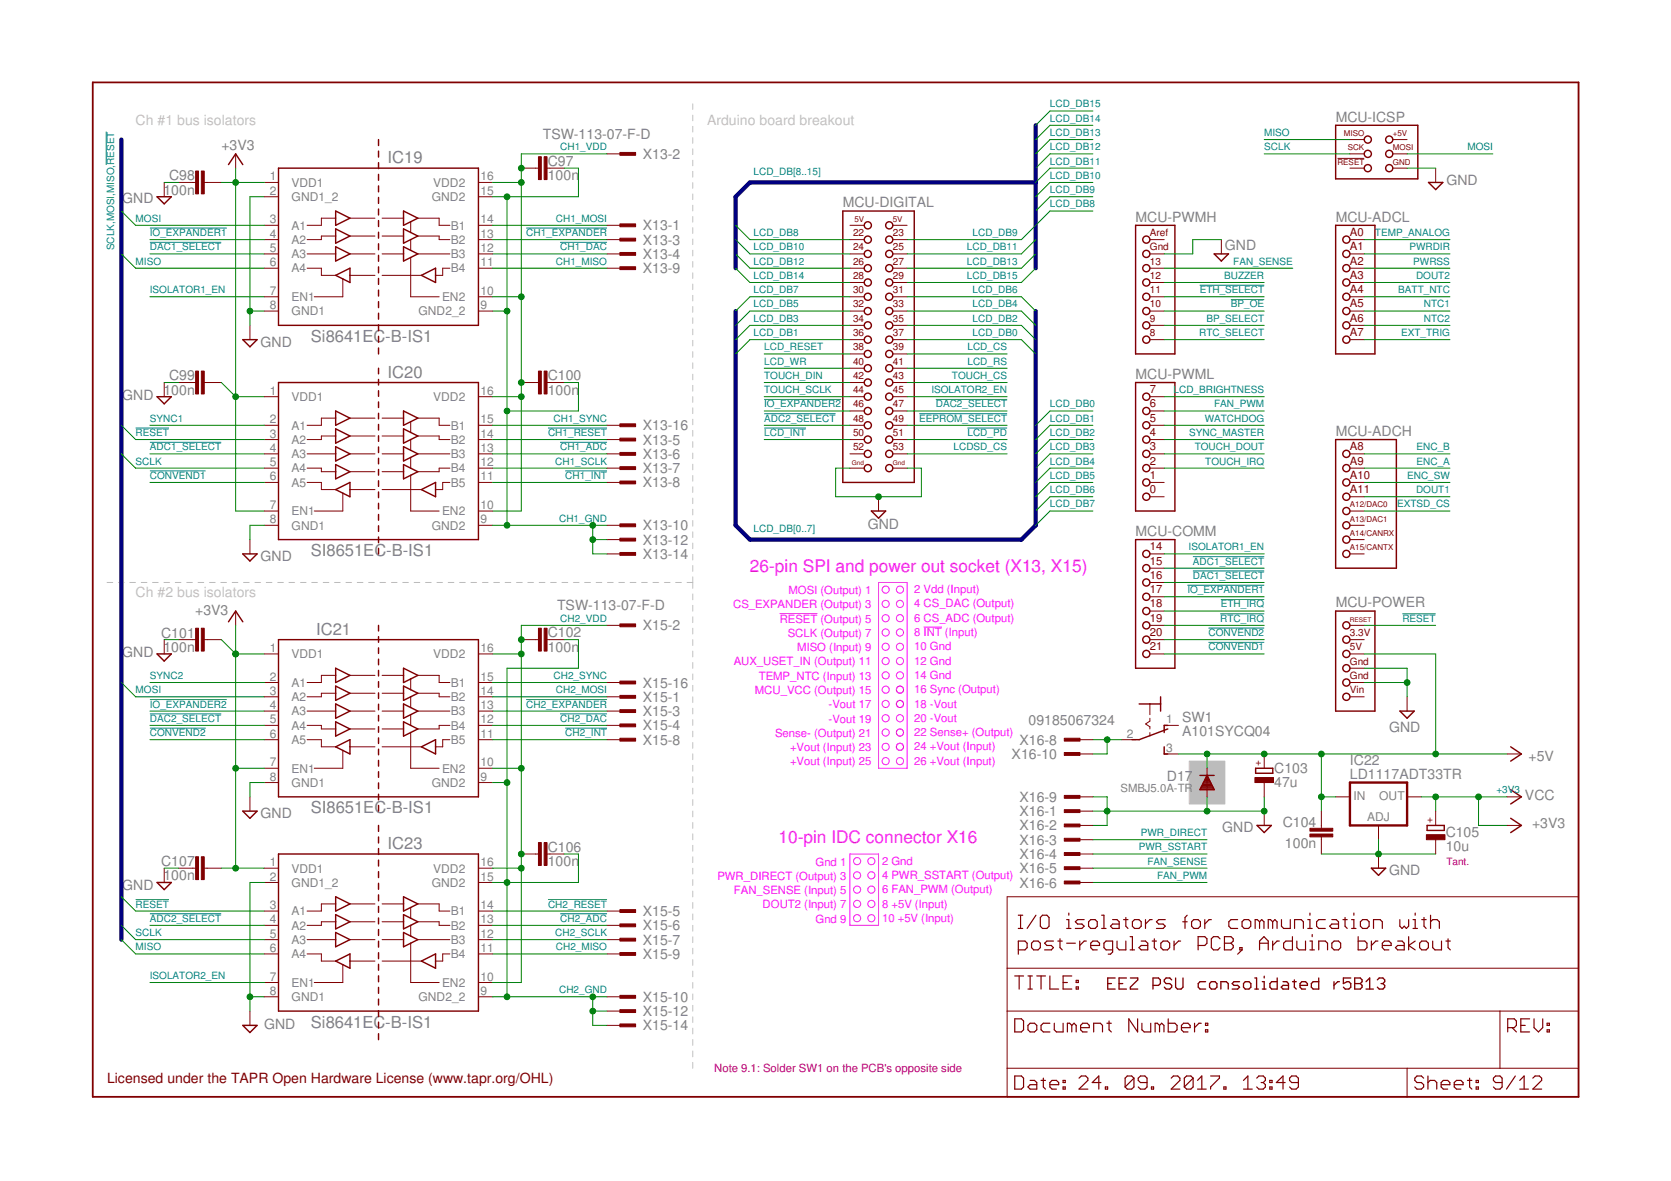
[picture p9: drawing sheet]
<svg xmlns="http://www.w3.org/2000/svg" width="297mm" height="210mm" viewBox="0 0 297 210" stroke-linecap="round" stroke-linejoin="round" font-family="sans-serif">
<defs><g id="words">
<g font-size="3.1" fill="#f0f">
<text x="133.3" y="101.6">26-pin SPI and power out socket (X13, X15)</text>
<text x="138.4" y="149.9">10-pin IDC connector X16</text>
</g>
<g font-size="2.9" fill="#808080">
<text x="68.9" y="29">IC19</text>
<text x="55.3" y="60.8">Si8641EC-B-IS1</text>
<text x="68.9" y="67.1">IC20</text>
<text x="55.3" y="98.9">SI8651EC-B-IS1</text>
<text x="56.2" y="112.8">IC21</text>
<text x="55.3" y="144.6">SI8651EC-B-IS1</text>
<text x="68.9" y="150.9">IC23</text>
<text x="55.3" y="182.7">Si8641EC-B-IS1</text>
</g>
<g font-size="2.5" fill="#c0c0c0">
<text x="24.1" y="22.3">Ch #1 bus isolators</text>
<text x="125.7" y="22.3">Arduino board breakout</text>
<text x="24.1" y="106.1">Ch #2 bus isolators</text>
</g>
<g font-size="2.5" fill="#808080">
<text x="237.4" y="21.6">MCU-ICSP</text>
<text x="39.3" y="26.6">+3V3</text>
<text x="96.5" y="24.7">TSW-113-07-F-D</text>
<text x="97.4" y="29.5">C97</text>
<text x="114.3" y="28.2">X13-2</text>
<text x="29.1" y="34.6">100n</text>
<text x="30.1" y="32">C98</text>
<text x="97.4" y="32">100n</text>
<text x="257.1" y="32.9">GND</text>
<text x="21.7" y="36.1">GND</text>
<text x="114.3" y="40.9">X13-1</text>
<text x="149.8" y="36.9">MCU-DIGITAL</text>
<text x="201.9" y="39.4">MCU-PWMH</text>
<text x="237.4" y="39.4">MCU-ADCL</text>
<text x="114.3" y="43.5">X13-3</text>
<text x="114.3" y="46">X13-4</text>
<text x="217.7" y="44.5">GND</text>
<text x="114.3" y="48.6">X13-9</text>
<text x="46.3" y="61.6">GND</text>
<text x="21.7" y="71">GND</text>
<text x="29.1" y="70.1">100n</text>
<text x="30.1" y="67.6">C99</text>
<text x="97.4" y="70.1">100n</text>
<text x="97.4" y="67.6">C100</text>
<text x="201.9" y="67.3">MCU-PWML</text>
<text x="114.3" y="76.5">X13-16</text>
<text x="237.4" y="77.5">MCU-ADCH</text>
<text x="114.3" y="79">X13-5</text>
<text x="114.3" y="81.6">X13-6</text>
<text x="114.3" y="84.1">X13-7</text>
<text x="114.3" y="86.6">X13-8</text>
<text x="114.3" y="94.3">X13-10</text>
<text x="154.3" y="94">GND</text>
<text x="201.9" y="95.3">MCU-COMM</text>
<text x="46.3" y="99.7">GND</text>
<text x="114.3" y="96.8">X13-12</text>
<text x="114.3" y="99.3">X13-14</text>
<text x="237.4" y="108">MCU-POWER</text>
<text x="28.7" y="113.3">C101</text>
<text x="34.7" y="109.2">+3V3</text>
<text x="97.4" y="113.3">C102</text>
<text x="99" y="108.5">TSW-113-07-F-D</text>
<text x="114.3" y="112">X15-2</text>
<text x="21.7" y="116.7">GND</text>
<text x="29.1" y="115.8">100n</text>
<text x="97.4" y="115.8">100n</text>
<text x="114.3" y="124.7">X15-1</text>
<text x="114.3" y="122.2">X15-16</text>
<text x="114.3" y="127.3">X15-3</text>
<text x="114.3" y="129.8">X15-4</text>
<text x="182.8" y="128.8">09185067324</text>
<text x="210.1" y="130.8">A101SYCQ04</text>
<text x="210.1" y="128.3">SW1</text>
<text x="247" y="130.1">GND</text>
<text x="114.3" y="132.3">X15-8</text>
<text x="179.8" y="134.9">X16-10</text>
<text x="181.2" y="132.4">X16-8</text>
<text x="226.5" y="137.3">C103</text>
<text x="240" y="135.9">IC22</text>
<text x="271.7" y="135.3">+5V</text>
<text x="181.2" y="142.5">X16-9</text>
<text x="207.4" y="138.8">D17</text>
<text x="226.5" y="139.9">47u</text>
<text x="240" y="138.4">LD1117ADT33TR</text>
<text x="271.1" y="142.3">VCC</text>
<text x="46.3" y="145.4">GND</text>
<text x="181.2" y="145">X16-1</text>
<text x="181.2" y="147.6">X16-2</text>
<text x="217.3" y="147.8">GND</text>
<text x="228" y="147">C104</text>
<text x="257" y="148.8">C105</text>
<text x="272.3" y="147.2">+3V3</text>
<text x="28.7" y="153.9">C107</text>
<text x="97.4" y="153.9">100n</text>
<text x="97.4" y="151.4">C106</text>
<text x="181.2" y="150.1">X16-3</text>
<text x="181.2" y="152.7">X16-4</text>
<text x="181.2" y="155.2">X16-5</text>
<text x="228.4" y="150.8">100n</text>
<text x="247" y="155.6">GND</text>
<text x="257" y="151.3">10u</text>
<text x="21.7" y="158.1">GND</text>
<text x="29.1" y="156.5">100n</text>
<text x="181.2" y="157.7">X16-6</text>
<text x="114.3" y="162.8">X15-5</text>
<text x="114.3" y="165.4">X15-6</text>
<text x="114.3" y="167.9">X15-7</text>
<text x="114.3" y="170.4">X15-9</text>
<text x="114.3" y="178.1">X15-10</text>
<text x="47" y="182.9">GND</text>
<text x="114.3" y="180.6">X15-12</text>
<text x="114.3" y="183.1">X15-14</text>
</g>
<text font-size="2.5" fill="#800000" x="19" y="192.4">Licensed under the TAPR Open Hardware License (www.tapr.org/OHL)</text>
<g font-size="2.1" fill="#808080">
<text x="48" y="32.1">1</text>
<text x="48" y="34.6">2</text>
<text x="51.8" y="33.2">VDD1</text>
<text x="51.8" y="35.7">GND1_2</text>
<text x="76.8" y="35.7">GND2</text>
<text x="77" y="33.2">VDD2</text>
<text x="85.4" y="34.6">15</text>
<text x="85.4" y="32.1">16</text>
<text x="48" y="39.7">3</text>
<text x="51.8" y="40.8">A1</text>
<text x="80.1" y="40.8">B1</text>
<text x="85.4" y="39.7">14</text>
<text x="48" y="42.2">4</text>
<text x="48" y="44.8">5</text>
<text x="48" y="47.3">6</text>
<text x="51.8" y="43.3">A2</text>
<text x="51.8" y="45.9">A3</text>
<text x="80.1" y="45.9">B3</text>
<text x="80.1" y="43.3">B2</text>
<text x="85.4" y="47.3">11</text>
<text x="85.4" y="44.8">12</text>
<text x="85.4" y="42.2">13</text>
<text x="48" y="52.4">7</text>
<text x="51.8" y="48.4">A4</text>
<text x="51.8" y="53.5">EN1</text>
<text x="78.6" y="53.5">EN2</text>
<text x="80.1" y="48.4">B4</text>
<text x="85.4" y="52.4">10</text>
<text x="48" y="54.9">8</text>
<text x="51.8" y="56">GND1</text>
<text x="74.4" y="56">GND2_2</text>
<text x="85.4" y="54.9">9</text>
<text x="48" y="70.2">1</text>
<text x="51.8" y="71.3">VDD1</text>
<text x="77" y="71.3">VDD2</text>
<text x="85.4" y="70.2">16</text>
<text x="48" y="75.2">2</text>
<text x="48" y="77.8">3</text>
<text x="51.8" y="76.4">A1</text>
<text x="80.1" y="76.4">B1</text>
<text x="85.4" y="77.8">14</text>
<text x="85.4" y="75.2">15</text>
<text x="48" y="80.3">4</text>
<text x="48" y="82.9">5</text>
<text x="51.8" y="78.9">A2</text>
<text x="51.8" y="81.4">A3</text>
<text x="51.8" y="84">A4</text>
<text x="80.1" y="81.4">B3</text>
<text x="80.1" y="78.9">B2</text>
<text x="80.1" y="84">B4</text>
<text x="85.4" y="80.3">13</text>
<text x="85.4" y="82.9">12</text>
<text x="48" y="85.4">6</text>
<text x="51.8" y="86.5">A5</text>
<text x="80.1" y="86.5">B5</text>
<text x="85.4" y="85.4">11</text>
<text x="48" y="90.5">7</text>
<text x="48" y="93">8</text>
<text x="51.8" y="91.6">EN1</text>
<text x="51.8" y="94.1">GND1</text>
<text x="76.8" y="94.1">GND2</text>
<text x="78.6" y="91.6">EN2</text>
<text x="85.4" y="90.5">10</text>
<text x="85.4" y="93">9</text>
<text x="48" y="115.9">1</text>
<text x="51.8" y="117">VDD1</text>
<text x="77" y="117">VDD2</text>
<text x="85.4" y="115.9">16</text>
<text x="48" y="120.9">2</text>
<text x="48" y="123.5">3</text>
<text x="51.8" y="122.1">A1</text>
<text x="51.8" y="124.6">A2</text>
<text x="80.1" y="124.6">B2</text>
<text x="80.1" y="122.1">B1</text>
<text x="85.4" y="123.5">14</text>
<text x="85.4" y="120.9">15</text>
<text x="48" y="126">4</text>
<text x="48" y="131.1">6</text>
<text x="48" y="128.6">5</text>
<text x="51.8" y="127.1">A3</text>
<text x="51.8" y="129.7">A4</text>
<text x="80.1" y="127.1">B3</text>
<text x="80.1" y="129.7">B4</text>
<text x="85.4" y="131.1">11</text>
<text x="85.4" y="126">13</text>
<text x="85.4" y="128.6">12</text>
<text x="200.3" y="131.1">2</text>
<text x="207.3" y="128.6">1</text>
<text x="48" y="136.2">7</text>
<text x="51.8" y="132.2">A5</text>
<text x="51.8" y="137.3">EN1</text>
<text x="78.6" y="137.3">EN2</text>
<text x="80.1" y="132.2">B5</text>
<text x="85.4" y="136.2">10</text>
<text x="207.3" y="133.6">3</text>
<text x="48" y="138.7">8</text>
<text x="51.8" y="139.8">GND1</text>
<text x="76.8" y="139.8">GND2</text>
<text x="85.4" y="138.7">9</text>
<text x="240.6" y="142.3">IN</text>
<text x="245.2" y="142.3">OUT</text>
<text x="243" y="145.9">ADJ</text>
<text x="48" y="154">1</text>
<text x="51.8" y="155.1">VDD1</text>
<text x="77" y="155.1">VDD2</text>
<text x="85.4" y="154">16</text>
<text x="48" y="156.5">2</text>
<text x="48" y="161.6">3</text>
<text x="51.8" y="157.6">GND1_2</text>
<text x="76.8" y="157.6">GND2</text>
<text x="85.4" y="161.6">14</text>
<text x="85.4" y="156.5">15</text>
<text x="48" y="164.1">4</text>
<text x="48" y="166.7">5</text>
<text x="51.8" y="162.7">A1</text>
<text x="51.8" y="165.2">A2</text>
<text x="51.8" y="167.8">A3</text>
<text x="80.1" y="167.8">B3</text>
<text x="80.1" y="165.2">B2</text>
<text x="80.1" y="162.7">B1</text>
<text x="85.4" y="166.7">12</text>
<text x="85.4" y="164.1">13</text>
<text x="48" y="169.2">6</text>
<text x="51.8" y="170.3">A4</text>
<text x="80.1" y="170.3">B4</text>
<text x="85.4" y="169.2">11</text>
<text x="48" y="174.3">7</text>
<text x="48" y="176.8">8</text>
<text x="51.8" y="175.4">EN1</text>
<text x="51.8" y="177.9">GND1</text>
<text x="74.4" y="177.9">GND2_2</text>
<text x="78.6" y="175.4">EN2</text>
<text x="85.4" y="176.8">9</text>
<text x="85.4" y="174.3">10</text>
</g>
<g font-size="2" fill="#800000">
<text x="240" y="41.9">A0</text>
<text x="240" y="47">A2</text>
<text x="240" y="44.5">A1</text>
<text x="240" y="52.1">A4</text>
<text x="240" y="49.6">A3</text>
<text x="240" y="59.7">A7</text>
<text x="240" y="57.2">A6</text>
<text x="240" y="54.6">A5</text>
<text x="204.4" y="69.9">7</text>
<text x="204.4" y="77.5">4</text>
<text x="204.4" y="75">5</text>
<text x="204.4" y="72.4">6</text>
<text x="204.4" y="82.6">2</text>
<text x="204.4" y="80">3</text>
<text x="240" y="82.6">A9</text>
<text x="240" y="80">A8</text>
<text x="204.4" y="87.7">0</text>
<text x="204.4" y="85.1">1</text>
<text x="240" y="87.7">A11</text>
<text x="240" y="85.1">A10</text>
<text x="204.4" y="97.8">14</text>
<text x="204.4" y="100.4">15</text>
<text x="204.4" y="102.9">16</text>
<text x="204.4" y="105.4">17</text>
<text x="204.4" y="108">18</text>
<text x="204.4" y="110.5">19</text>
<text x="204.4" y="113.1">20</text>
<text x="204.4" y="115.6">21</text>
</g>
<g font-size="2" fill="#f0f">
<text x="140.2" y="105.6">MOSI (Output) 1</text>
<text x="162.5" y="105.4">2 Vdd (Input)</text>
<text x="162.5" y="108">4 CS_DAC (Output)</text>
<text x="130.3" y="108.1">CS_EXPANDER (Output) 3</text>
<text x="138.6" y="110.7">RESET (Output) 5</text>
<text x="140" y="113.2">SCLK (Output) 7</text>
<text x="162.5" y="110.5">6 CS_ADC (Output)</text>
<text x="162.5" y="113.1">8 INT (Input)</text>
<text x="130.4" y="118.3">AUX_USET_IN (Output) 11</text>
<text x="141.7" y="115.7">MISO (Input) 9</text>
<text x="162.5" y="115.6">10 Gnd</text>
<text x="162.5" y="118.1">12 Gnd</text>
<text x="134.2" y="123.4">MCU_VCC (Output) 15</text>
<text x="134.9" y="120.8">TEMP_NTC (Input) 13</text>
<text x="147.3" y="125.9">-Vout 17</text>
<text x="162.5" y="125.7">18 -Vout</text>
<text x="162.5" y="123.2">16 Sync (Output)</text>
<text x="162.5" y="120.7">14 Gnd</text>
<text x="137.8" y="131">Sense- (Output) 21</text>
<text x="147.3" y="128.4">-Vout 19</text>
<text x="162.5" y="130.8">22 Sense+ (Output)</text>
<text x="162.5" y="128.3">20 -Vout</text>
<text x="140.4" y="133.5">+Vout (Input) 23</text>
<text x="140.4" y="136.1">+Vout (Input) 25</text>
<text x="162.5" y="133.4">24 +Vout (Input)</text>
<text x="162.5" y="135.9">26 +Vout (Input)</text>
<text x="145" y="153.8">Gnd 1</text>
<text x="156.8" y="153.7">2 Gnd</text>
<text x="127.5" y="156.4">PWR_DIRECT (Output) 3</text>
<text x="130.5" y="158.9">FAN_SENSE (Input) 5</text>
<text x="135.6" y="161.4">DOUT2 (Input) 7</text>
<text x="156.8" y="156.2">4 PWR_SSTART (Output)</text>
<text x="156.8" y="158.8">6 FAN_PWM (Output)</text>
<text x="156.8" y="161.3">8 +5V (Input)</text>
<text x="145" y="164">Gnd 9</text>
<text x="156.8" y="163.8">10 +5V (Input)</text>
</g>
<text font-size="2" fill="#808080" x="199.2" y="140.7">SMBJ5.0A-TR</text>
<text font-size="2" fill="#800080" x="127" y="190.5">Note 9.1: Solder SW1 on the PCB's opposite side</text>
<g font-size="1.8" fill="#008080">
<text x="186.6" y="21.6">LCD_DB14</text>
<text x="186.6" y="19.1">LCD_DB15</text>
<text x="99.6" y="26.7">CH1_VDD</text>
<text x="186.6" y="29.3">LCD_DB11</text>
<text x="186.6" y="26.7">LCD_DB12</text>
<text x="186.6" y="24.2">LCD_DB13</text>
<text x="224.7" y="24.2">MISO</text>
<text x="224.7" y="26.7">SCLK</text>
<text x="260.8" y="26.7">MOSI</text>
<text x="133.9" y="31.2">LCD_DB[8..15]</text>
<text x="186.6" y="34.3">LCD_DB9</text>
<text x="186.6" y="31.8">LCD_DB10</text>
<text x="24.1" y="39.4">MOSI</text>
<text x="26.6" y="41.9">IO_EXPANDER1</text>
<text x="93.5" y="41.9">CH1_EXPANDER</text>
<text x="98.8" y="39.4">CH1_MOSI</text>
<text x="133.9" y="41.9">LCD_DB8</text>
<text x="172.9" y="41.9">LCD_DB9</text>
<text x="186.6" y="36.9">LCD_DB8</text>
<text x="244.4" y="41.9">TEMP_ANALOG</text>
<text x="20.3" y="44.5" transform="rotate(-90 20.3 44.5)">SCLK,MOSI,MISO,RESET</text>
<text x="24.1" y="47">MISO</text>
<text x="26.6" y="44.5">DAC1_SELECT</text>
<text x="98.8" y="47">CH1_MISO</text>
<text x="99.6" y="44.5">CH1_DAC</text>
<text x="133.9" y="44.5">LCD_DB10</text>
<text x="133.9" y="47">LCD_DB12</text>
<text x="171.9" y="44.5">LCD_DB11</text>
<text x="171.9" y="47">LCD_DB13</text>
<text x="219.2" y="47">FAN_SENSE</text>
<text x="250.5" y="44.5">PWRDIR</text>
<text x="251.2" y="47">PWRSS</text>
<text x="26.6" y="52.1">ISOLATOR1_EN</text>
<text x="133.9" y="49.6">LCD_DB14</text>
<text x="133.9" y="52.1">LCD_DB7</text>
<text x="171.9" y="49.6">LCD_DB15</text>
<text x="172.9" y="52.1">LCD_DB6</text>
<text x="213.3" y="52.1">ETH_SELECT</text>
<text x="217.6" y="49.6">BUZZER</text>
<text x="248.6" y="52.1">BATT_NTC</text>
<text x="251.7" y="49.6">DOUT2</text>
<text x="133.9" y="54.6">LCD_DB5</text>
<text x="133.9" y="57.2">LCD_DB3</text>
<text x="133.9" y="59.7">LCD_DB1</text>
<text x="172.9" y="54.6">LCD_DB4</text>
<text x="172.9" y="57.2">LCD_DB2</text>
<text x="172.9" y="59.7">LCD_DB0</text>
<text x="213.2" y="59.7">RTC_SELECT</text>
<text x="214.4" y="57.2">BP_SELECT</text>
<text x="218.8" y="54.6">BP_OE</text>
<text x="249.1" y="59.7">EXT_TRIG</text>
<text x="253.1" y="54.6">NTC1</text>
<text x="253.1" y="57.2">NTC2</text>
<text x="135.8" y="62.3">LCD_RESET</text>
<text x="135.8" y="64.8">LCD_WR</text>
<text x="172" y="62.3">LCD_CS</text>
<text x="172" y="64.8">LCD_RS</text>
<text x="135.8" y="69.9">TOUCH_SCLK</text>
<text x="135.8" y="67.3">TOUCH_DIN</text>
<text x="165.6" y="69.9">ISOLATOR2_EN</text>
<text x="169.2" y="67.3">TOUCH_CS</text>
<text x="208.6" y="69.9">LCD_BRIGHTNESS</text>
<text x="24.1" y="77.5">RESET</text>
<text x="26.6" y="75">SYNC1</text>
<text x="97.4" y="77.5">CH1_RESET</text>
<text x="98.4" y="75">CH1_SYNC</text>
<text x="135.8" y="72.4">IO_EXPANDER2</text>
<text x="135.8" y="75">ADC2_SELECT</text>
<text x="135.8" y="77.5">LCD_INT</text>
<text x="163.4" y="75">EEPROM_SELECT</text>
<text x="166.3" y="72.4">DAC2_SELECT</text>
<text x="172" y="77.5">LCD_PD</text>
<text x="186.6" y="77.5">LCD_DB2</text>
<text x="186.6" y="75">LCD_DB1</text>
<text x="186.6" y="72.4">LCD_DB0</text>
<text x="211.4" y="77.5">SYNC_MASTER</text>
<text x="214.2" y="75">WATCHDOG</text>
<text x="215.8" y="72.4">FAN_PWM</text>
<text x="24.1" y="82.6">SCLK</text>
<text x="26.6" y="80">ADC1_SELECT</text>
<text x="98.7" y="82.6">CH1_SCLK</text>
<text x="99.6" y="80">CH1_ADC</text>
<text x="169.5" y="80">LCDSD_CS</text>
<text x="186.6" y="82.6">LCD_DB4</text>
<text x="186.6" y="80">LCD_DB3</text>
<text x="212.4" y="80">TOUCH_DOUT</text>
<text x="214.3" y="82.6">TOUCH_IRQ</text>
<text x="251.8" y="80">ENC_B</text>
<text x="251.8" y="82.6">ENC_A</text>
<text x="26.6" y="85.1">CONVEND1</text>
<text x="100.5" y="85.1">CH1_INT</text>
<text x="186.6" y="87.7">LCD_DB6</text>
<text x="186.6" y="85.1">LCD_DB5</text>
<text x="250.1" y="85.1">ENC_SW</text>
<text x="251.7" y="87.7">DOUT1</text>
<text x="99.4" y="92.7">CH1_GND</text>
<text x="133.9" y="94.6">LCD_DB[0..7]</text>
<text x="186.6" y="90.2">LCD_DB7</text>
<text x="248.3" y="90.2">EXTSD_CS</text>
<text x="211.3" y="97.8">ISOLATOR1_EN</text>
<text x="212.1" y="100.4">ADC1_SELECT</text>
<text x="211.1" y="105.4">IO_EXPANDER1</text>
<text x="212.1" y="102.9">DAC1_SELECT</text>
<text x="217" y="108">ETH_IRQ</text>
<text x="99.6" y="110.5">CH2_VDD</text>
<text x="214.8" y="113.1">CONVEND2</text>
<text x="216.9" y="110.5">RTC_IRQ</text>
<text x="249.3" y="110.5">RESET</text>
<text x="214.8" y="115.6">CONVEND1</text>
<text x="24.1" y="123.2">MOSI</text>
<text x="26.6" y="125.7">IO_EXPANDER2</text>
<text x="26.6" y="120.7">SYNC2</text>
<text x="93.5" y="125.7">CH2_EXPANDER</text>
<text x="98.4" y="120.7">CH2_SYNC</text>
<text x="98.8" y="123.2">CH2_MOSI</text>
<text x="26.6" y="130.8">CONVEND2</text>
<text x="26.6" y="128.3">DAC2_SELECT</text>
<text x="99.6" y="128.3">CH2_DAC</text>
<text x="100.5" y="130.8">CH2_INT</text>
<text x="266" y="141">+3V3</text>
<text x="202.8" y="148.6">PWR_DIRECT</text>
<text x="202.4" y="151.1">PWR_SSTART</text>
<text x="204" y="153.7">FAN_SENSE</text>
<text x="24.1" y="161.3">RESET</text>
<text x="97.4" y="161.3">CH2_RESET</text>
<text x="205.7" y="156.2">FAN_PWM</text>
<text x="24.1" y="166.4">SCLK</text>
<text x="26.6" y="163.8">ADC2_SELECT</text>
<text x="98.7" y="166.4">CH2_SCLK</text>
<text x="99.6" y="163.8">CH2_ADC</text>
<text x="24.1" y="168.9">MISO</text>
<text x="26.6" y="174">ISOLATOR2_EN</text>
<text x="98.8" y="168.9">CH2_MISO</text>
<text x="99.4" y="176.5">CH2_GND</text>
</g>
<g font-size="1.8" fill="#800000">
<text x="151.6" y="41.9">22</text>
<text x="158.7" y="41.9">23</text>
<text x="204.4" y="41.9">Aref</text>
<text x="151.6" y="44.5">24</text>
<text x="151.6" y="47">26</text>
<text x="158.7" y="44.5">25</text>
<text x="158.7" y="47">27</text>
<text x="204.4" y="47">13</text>
<text x="204.4" y="44.5">Gnd</text>
<text x="151.6" y="49.6">28</text>
<text x="151.6" y="52.1">30</text>
<text x="158.7" y="49.6">29</text>
<text x="158.7" y="52.1">31</text>
<text x="204.4" y="52.1">11</text>
<text x="204.4" y="49.6">12</text>
<text x="151.6" y="54.6">32</text>
<text x="151.6" y="57.2">34</text>
<text x="151.6" y="59.7">36</text>
<text x="158.7" y="54.6">33</text>
<text x="158.7" y="57.2">35</text>
<text x="158.7" y="59.7">37</text>
<text x="204.4" y="54.6">10</text>
<text x="204.4" y="57.2">9</text>
<text x="204.4" y="59.7">8</text>
<text x="151.6" y="62.3">38</text>
<text x="151.6" y="64.8">40</text>
<text x="158.7" y="62.3">39</text>
<text x="158.7" y="64.8">41</text>
<text x="151.6" y="67.3">42</text>
<text x="151.6" y="69.9">44</text>
<text x="158.7" y="67.3">43</text>
<text x="158.7" y="69.9">45</text>
<text x="151.6" y="72.4">46</text>
<text x="151.6" y="75">48</text>
<text x="151.6" y="77.5">50</text>
<text x="158.7" y="72.4">47</text>
<text x="158.7" y="75">49</text>
<text x="158.7" y="77.5">51</text>
<text x="151.6" y="80">52</text>
<text x="158.7" y="80">53</text>
<text x="240" y="113.1">3.3V</text>
<text x="240" y="118.1">Gnd</text>
<text x="240" y="115.6">5V</text>
<text x="240" y="123.2">Vin</text>
<text x="240" y="120.7">Gnd</text>
<text x="224.1" y="136.1" transform="rotate(-90 224.1 136.1)">+</text>
<text x="254.6" y="146.3" transform="rotate(-90 254.6 146.3)">+</text>
</g>
<text font-size="1.8" fill="#800080" x="257.1" y="153.7">Tant.</text>
<g font-size="1.4" fill="#800000">
<text x="237.8" y="29.3">RESET</text>
<text x="238.9" y="24.2">MISO</text>
<text x="239.6" y="26.7">SCK</text>
<text x="247.6" y="29.3">GND</text>
<text x="247.6" y="26.7">MOSI</text>
<text x="247.6" y="24.2">+5V</text>
<text x="151.9" y="39.4">5V</text>
<text x="158.7" y="39.4">5V</text>
<text x="240" y="95.3">A14/CANRX</text>
<text x="240" y="92.7">A13/DAC1</text>
<text x="240" y="90.2">A12/DAC0</text>
<text x="240" y="97.8">A15/CANTX</text>
</g>
<g font-size="1.1" fill="#800000">
<text x="151.4" y="82.6">Gnd</text>
<text x="158.7" y="82.6">Gnd</text>
<text x="240" y="110.5">RESET</text>
</g>
</g></defs>
<g fill="none" stroke="#c0c0c0" stroke-width=".18">
<path d="M123.1 18.5v1M123.1 20.5v1M123.1 22.5v1M123.1 24.5v1M123.1 26.5v1M123.1 28.5v1M123.1 30.5v1M123.1 32.5v1M123.1 34.5v1M123.1 36.5v1M123.1 38.5v1M123.1 40.5v1"/>
<path d="M123.1 42.5v1M123.1 44.5v1M123.1 46.5v1M123.1 48.5v1M123.1 50.5v1M123.1 52.5v1M123.1 54.5v1M123.1 56.5v1M123.1 58.5v1M123.1 60.5v1M123.1 62.5v1M123.1 64.5v1"/>
<path d="M123.1 66.5v1M123.1 68.5v1M123.1 70.5v1M123.1 72.5v1M123.1 74.5v1M123.1 76.5v1M123.1 78.5v1M123.1 80.5v1M123.1 82.5v1M123.1 84.5v1M123.1 86.5v1M123.1 88.5v1"/>
<path d="M123.1 90.5v1M123.1 92.5v1M123.1 94.5v1M123.1 96.5v1M123.1 98.5v1M19 103.5h1M21 103.5h1.1M23.1 103.5h1M25.1 103.5h1M27.1 103.5h1M29.1 103.5h1.1M31.2 103.5h1"/>
<path d="M33.2 103.5h1M35.2 103.5h1M37.2 103.5h1M39.2 103.5h1.1M41.3 103.5h1M43.3 103.5h1M45.3 103.5h1M47.3 103.5h1M49.4 103.5h1M51.4 103.5h1M53.4 103.5h1M55.4 103.5h1"/>
<path d="M57.4 103.5h1.1M59.5 103.5h1M61.5 103.5h1M63.5 103.5h1M65.5 103.5h1M67.5 103.5h1.1M69.6 103.5h1M71.6 103.5h1M73.6 103.5h1M75.6 103.5h1M77.7 103.5h1M79.7 103.5h1"/>
<path d="M81.7 103.5h1M83.7 103.5h1M85.7 103.5h1.1M87.8 103.5h1M89.8 103.5h1M91.8 103.5h1M93.8 103.5h1M95.8 103.5h1.1M97.9 103.5h1M99.9 103.5h1M101.9 103.5h1M103.9 103.5h1.1"/>
<path d="M106 103.5h1M108 103.5h1M110 103.5h1M112 103.5h1.1M114 103.5h1.1M116.1 103.5h1M118.1 103.5h1M120.1 103.5h1M122.1 103.5h1M123.1 100.5v1M123.1 102.5v2.1M123.1 105.6v1"/>
<path d="M123.1 107.6v1M123.1 109.6v1.1M123.1 111.7v1M123.1 113.7v1M123.1 115.7v1.1M123.1 117.8v1M123.1 119.8v1M123.1 121.8v1M123.1 123.8v1.1M123.1 125.9v1M123.1 127.9v1M123.1 129.9v1.1"/>
<path d="M123.1 132v1M123.1 134v1M123.1 136v1.1M123.1 138v1.1M123.1 140.1v1M123.1 142.1v1.1M123.1 144.1v1.1M123.1 146.2v1M123.1 148.2v1M123.1 150.2v1.1M123.1 152.3v1M123.1 154.3v1"/>
<path d="M123.1 156.3v1.1M123.1 158.4v1M123.1 160.4v1M123.1 162.4v1.1M123.1 164.5v1M123.1 166.5v1M123.1 168.5v1M123.1 170.6v1M123.1 172.6v1M123.1 174.6v1M123.1 176.7v1M123.1 178.7v1"/>
<path d="M123.1 180.7v1M123.1 182.7v1.1M123.1 184.8v1M123.1 186.8v1M123.1 188.8v1.1"/>
</g>
<path d="M211.4 135.3h6.3v7.6h-6.3z" fill="#c0c0c0" stroke="#c0c0c0" stroke-width=".18"/>
<g fill="none" stroke="#800000" stroke-width=".21">
<path d="M180.4 173.5h1.5M181 165h.8M181 162.7h.8M181 168.8h1.2l.4-.4v-.8l-.4-.3h-1.2v2.3M181.2 173.5v2.3M181.4 162.7v2.3M182.7 173.5h.8M182.7 175.8h.8M183.1 173.5v2.3M183.4 167.6l.3-.3h.8l.4 .3v.8l-.4 .4h-.8l-.3-.4zM184.1 162.7l-1.5 2.3M184.3 173.5h1.5"/>
<path d="M185.1 173.5v2.3M185.3 162.7h.8l.4 .4v1.5l-.4 .4h-.8l-.4-.4v-1.5zM186.6 173.5v2.3h1.6M187.3 167.3h-1.2l-.4 .3 .4 .4h.8l.4 .4-.4 .4h-1.2M188 167.3h.8M188.4 166.9v1.5l.4 .4M189 174.6h.7M189.6 165h.8M189.6 163.4h.4v1.6M189.6 167.6h1.6M190 162.3v.4M190.5 173.5h-1.5v2.3h1.5"/>
<path d="M191.3 175.4h.4v.4h-.4zM191.3 174.2h.4v.4h-.4zM191.9 167.3v1.5M192.7 163.4h-1.1l-.4 .4 .4 .4h.7l.4 .4-.4 .4h-1.1M193.1 167.3h-.4l-.8 .7M193.9 163.4h.8l.4 .4v.8l-.4 .4h-.8l-.4-.4v-.8zM193.9 168h1.6v-.4l-.4-.3h-.8l-.4 .3v.8l.4 .4h.8M195.8 165h.8M195.8 162.7h.4v2.3M197.8 163.4h.8l.3 .4v1.2h-1.1l-.4-.4 .4-.4h1.1M197.8 168.8h-1.2l-.4-.4v-.8l.4-.3h1.2v1.9l-.4 .4h-.4M198.6 167.3v1.1l.3 .4h1.2v-1.5"/>
<path d="M199.7 163.4h.8M200.1 163.1v1.5l.4 .4M200.9 166.5h.4v2.3M200.9 168.8h.8M201.3 163.8l.4-.4h.8l.4 .4v.8l-.4 .4h-.8l-.4-.4zM202.9 167.3h.7l.4 .3v1.2h-1.1l-.4-.4 .4-.4h1.1M203.6 163.4v1.6M204.8 163.4h-.4l-.8 .8M204.8 167.3h.8M205.2 166.9v1.5l.4 .4M206.4 167.6l.4-.3h.7l.4 .3v.8l-.4 .4h-.7l-.4-.4zM207.1 163.4h-1.1l-.4 .4 .4 .4h.8l.3 .4-.3 .4h-1.2"/>
<path d="M208.7 167.3v1.5M209.9 167.3h-.4l-.8 .7M210.2 163.8h.8M211 162.7l-.3 .4v1.9M211.8 163.8l.4-.4h.8l.4 .4v.8l-.4 .4h-.8l-.4-.4zM213 168h1.2l.3-.4v-.7l-.3-.4h-1.2v2.3M214.2 163.4v1.6M215.3 163.4h-.4l-.7 .8M216.9 166.9l-.4-.4h-.8l-.4 .4v1.5l.4 .4h.8l.4-.4M217.7 166.5h1.1l.4 .4v.4l-.4 .3 .4 .4v.4l-.4 .4h-1.1zM217.7 167.6h1.1M220 163.4h-1.2l-.4 .4v.8l.4 .4h1.2"/>
<path d="M220.4 168.4h.4v.4h-.4zM220.8 163.8l.4-.4h.8l.3 .4v.8l-.3 .4h-.8l-.4-.4zM220.8 168.8l-.8 .8M223.9 163.8l-.4-.4h-.4v1.6M223.9 163.8v1.2M223.9 168.8v-1.5l.8-.8 .7 .8v1.5M223.9 163.8l.4-.4 .4 .4v1.2M223.9 167.6h1.5M226.2 163.8l-.4-.4h-.4v1.6M226.2 163.8v1.2M226.2 167.3v1.5M226.2 163.8l.4-.4 .4 .4v1.2"/>
<path d="M227.4 167.3h-.4l-.8 .7M227.8 163.4v1.2l.4 .4h1.2v-1.6M229.7 166.5v2.3h-1.1l-.4-.4v-.8l.4-.3h1.1M230.1 165v-1.6h1.2l.4 .4v1.2M230.5 167.3v1.1l.4 .4h1.2v-1.5M232.5 165h.8M232.5 163.4h.4v1.6M232.9 162.3v.4M232.9 167.3h.4v1.5M232.9 168.8h.7M233.3 166.1v.4M234.4 168.8v-1.5h1.2l.4 .3v1.2"/>
<path d="M235.6 163.4h-1.2l-.4 .4v.8l.4 .4h1.2M236.7 163.4h.8l.4 .4v1.2h-1.2l-.3-.4 .3-.4h1.2M236.7 167.6l.5-.3h.7l.4 .3v.8l-.4 .4h-.7l-.5-.4zM238.7 163.4h.8M239.1 163.1v1.5l.4 .4M240.3 165h.7M240.3 163.4h.4v1.6M240.7 162.3v.4M241.4 166.5v2.3h1.2l.4-.4v-.8l-.4-.3h-1.2M241.8 163.8l.4-.4h.8l.4 .4v.8l-.4 .4h-.8l-.4-.4zM243.8 167.3v1.5M244.2 165v-1.6h1.1l.4 .4v1.2"/>
<path d="M244.9 167.3h-.3l-.8 .7M245.7 168h1.6v-.4l-.4-.3h-.8l-.4 .3v.8l.4 .4h.8M248.5 167.3h.7l.4 .3v1.2h-1.1l-.4-.4 .4-.4h1.1M248.8 163.4v1.2l.4 .4 .4-.4 .4 .4 .4-.4v-1.2M250.4 166.5v2.3M251.2 165h.8M251.2 163.4h.4v1.6M251.6 162.3v.4M251.6 167.3l-1.2 .7 1.2 .8M252.7 163.4h.8M252.7 167.3h.8l.4 .3v.8l-.4 .4h-.8l-.4-.4v-.8zM253.1 163.1v1.5l.4 .4"/>
<path d="M254.3 163.8l.4-.4h.8l.4 .4v1.2M254.3 162.7v2.3M254.7 167.3v1.1l.4 .4h1.1v-1.5M257 167.3h.8M257.4 166.9v1.5l.4 .4M180.4 181.1h1.2l.3 .4v1.5l-.3 .4h-1.2zM180.4 191.2h1.2l.3 .4v1.6l-.3 .4h-1.2zM182.7 182.2l.4-.3h.8l.4 .3v.8l-.4 .4h-.8l-.4-.4zM183.1 192h.8l.4 .4v1.2h-1.2l-.4-.4 .4-.4h1.2M185.1 192h.7M185.5 191.6v1.6l.3 .4M186.6 192.8h1.6v-.4l-.4-.4h-.8l-.4 .4v.8l.4 .4h.8"/>
<path d="M186.6 181.9h-1.1l-.4 .3v.8l.4 .4h1.1M187.4 181.9v1.1l.4 .4h1.2v-1.5M189 193.2h.4v.4h-.4zM189 192h.4v.4h-.4zM190.5 182.2l-.4-.3h-.4v1.5M190.5 182.2l.4-.3 .4 .3v1.2M190.5 182.2v1.2M191.8 191.6l.4-.4h.8l.4 .4v.4l-1.6 1.6h1.6M192.1 182.6h1.5v-.4l-.3-.3h-.8l-.4 .3v.8l.4 .4h.8M194.4 183.4v-1.5h1.2l.4 .3v1.2M195.7 192.4h-1.5l1.1-1.2v2.4M196.5 193.2h.4v.4h-.4z"/>
<path d="M196.8 181.9h.7M197.1 181.5v1.5l.4 .4M201.6 191.6v1.6l-.4 .4h-.8l-.4-.4M201.6 191.6l-.4-.4h-.8l-.4 .4v1.6M201.6 191.6l-1.6 1.6M202.2 181.1v2.3l-1.5-2.3v2.3M203 181.9v1.1l.4 .4h1.2v-1.5M203.9 192.4h-1.2l-.4-.4v-.4l.4-.4h.8l.4 .4v1.6l-.4 .4h-.8l-.4-.4M204.7 193.2h.4v.4h-.4zM206.1 182.2l-.4-.3h-.4v1.5M206.1 182.2v1.2M206.1 182.2l.4-.3 .4 .3v1.2"/>
<path d="M207.7 181.1v2.3h1.2l.3-.4v-.8l-.3-.3h-1.2M208.2 191.6l.4-.4h.8l.3 .4v.4l-1.5 1.6h1.5M210 182.6h1.6v-.4l-.4-.3h-.8l-.4 .3v.8l.4 .4h.8M212.1 191.6v1.6l-.4 .4h-.8l-.4-.4M212.1 191.6l-.4-.4h-.8l-.4 .4v1.6M212.1 191.6l-1.6 1.6M212.3 181.9v1.5M212.9 193.6h1.5M212.9 192l.7-.8v2.4M213.5 181.9h-.4l-.8 .7M214.3 183h.4v.4h-.4zM214.3 181.9h.4v.3h-.4z"/>
<path d="M215.2 191.2h1.6v.4l-1.6 1.6v.4M217.6 193.2h.3v.4h-.3zM221 193.6h1.6M221 192l.8-.8v2.4M223.4 191.6l.4-.4h.8l.3 .4v.4l-.3 .4M224.2 192.4h.4M224.6 192.4l.3 .4v.4l-.3 .4h-.8l-.4-.4M225.7 193.2h.4v.4h-.4zM225.7 192h.4v.4h-.4zM228.5 192.4h-1.6l1.2-1.2v2.4M230.8 192.4h-1.2l-.4-.4v-.4l.4-.4h.8l.4 .4v1.6l-.4 .4h-.8l-.4-.4M253.1 191.6l-.4-.4h-.8l-.4 .4v.4l.4 .4h.8l.4 .4v.4l-.4 .4h-.8l-.4-.4"/>
<path d="M253.8 192.4l.4-.4h.8l.4 .4v1.2M253.8 191.2v2.4M256.2 192.8h1.5v-.4l-.4-.4h-.7l-.4 .4v.8l.4 .4h.7M258.5 192.8h1.6v-.4l-.4-.4h-.8l-.4 .4v.8l.4 .4h.8M260.9 192h.7M261.2 191.6v1.6l.4 .4M262.4 193.2h.4v.4h-.4zM262.4 192h.4v.4h-.4zM267 192.4h-1.1l-.4-.4v-.4l.4-.4h.7l.4 .4v1.6l-.4 .4h-.7l-.4-.4M268 182.6h1.2l.4-.4v-.7l-.4-.4h-1.2v2.3M268.8 182.6l.8 .8M269.4 191.2l-1.6 2.4"/>
<path d="M270.2 193.6h1.5M270.2 192l.7-.8v2.4M270.3 182.2h.8M271.9 181.1h-1.6v2.3h1.6M272.5 191.6l.4-.4h.7l.4 .4v.4l-1.5 1.6h1.5M272.7 181.1v1.5l.8 .8 .7-.8v-1.5M275 183h.4v.4h-.4zM275 181.9h.4v.3h-.4z"/>
</g>
<g fill="none" stroke="#800000" stroke-width=".18">
<path d="M29.2 32.4v2.6M31.7 32.4h3.1M36.3 32.4h3M41.9 27.3v2.6M47 32.4h2.5M47 35h2.5M59.7 38.8h-2.6v1.2h-2.5M62.2 38.8h4.5M67.9 38.8h3.8M73 39.4v1.9M74.3 38.8h3.8v1.2h1.9M85 32.4h2.6"/>
<path d="M85 35h2.6M92.7 29.9h3M97.2 29.9h3.1M107.9 27.3h2.5M237.8 28.2h4.7M240 29.9h2.5M240 27.3h2.5M240 24.8h2.5M247.6 29.9h2.5M247.6 27.3h2.5M247.6 24.8h2.5M255.2 29.9v2.5"/>
<path d="M44.4 57.8v2.6M47 55.3h2.5M47 52.7h2.5M47 47.7h2.5M47 45.1h2.5M47 42.6h2.5M47 40h2.5M54.6 47.7h2.5v1.2h2.6M54.6 45.1h5.1M59.7 42h-2.6v.6h-2.5M60.9 49.6v3.1h-5M62.2 45.1h4.5"/>
<path d="M62.2 42h4.5M62.2 48.9h4.5M67.9 45.1h3.8M67.9 42h3.8M67.9 48.9h7M73 42.6v1.9M73 45.8v6.9h5.1M74.3 42h3.8v.6h1.9M74.3 45.1h5.7M80 47.7h-1.3v1.2h-1.3M85 55.3h2.6M85 52.7h2.6"/>
<path d="M85 47.7h2.6M85 45.1h2.6M85 42.6h2.6M85 40h2.6M107.9 47.7h2.5M107.9 45.1h2.5M107.9 42.6h2.5M107.9 40h2.5M151.1 57.8h2.5M151.1 55.3h2.5M151.1 52.7h2.5M151.1 50.2h2.5"/>
<path d="M151.1 47.7h2.5M151.1 45.1h2.5M151.1 42.6h2.5M151.1 40h2.5M158.7 57.8h2.5M158.7 55.3h2.5M158.7 52.7h2.5M158.7 50.2h2.5M158.7 47.7h2.5M158.7 45.1h2.5M158.7 42.6h2.5M158.7 40h2.5"/>
<path d="M204.4 57.8h2.5M204.4 55.3h2.5M204.4 52.7h2.5M204.4 50.2h2.5M204.4 47.7h2.5M204.4 45.1h2.5M204.4 42.6h2.5M217.1 42.6v2.5M240 57.8h2.5M240 55.3h2.5M240 52.7h2.5M240 50.2h2.5"/>
<path d="M240 47.7h2.5M240 45.1h2.5M240 42.6h2.5M29.2 68v2.5M31.7 68h3.1M36.3 68h3M47 70.5h2.5M47 75.6h2.5M47 78.1h2.5M59.7 74.3h-2.6v1.3h-2.5M59.7 77.5h-2.6v.6h-2.5M62.2 74.3h4.5"/>
<path d="M62.2 77.5h4.5M67.9 74.3h3.8M67.9 77.5h3.8M73 75v1.9M73 78.1v1.9M74.3 74.3h3.8v1.3h1.9M74.3 77.5h3.8v.6h1.9M85 70.5h2.6M85 75.6h2.6M85 78.1h2.6M92.7 68h3M97.2 68h3.1"/>
<path d="M107.9 75.6h2.5M107.9 78.1h2.5M151.1 68h2.5M151.1 60.4h2.5M151.1 62.9h2.5M151.1 65.4h2.5M151.1 70.5h2.5M151.1 73h2.5M151.1 75.6h2.5M151.1 78.1h2.5M158.7 68h2.5M158.7 60.4h2.5"/>
<path d="M158.7 62.9h2.5M158.7 65.4h2.5M158.7 70.5h2.5M158.7 73h2.5M158.7 75.6h2.5M158.7 78.1h2.5M204.4 60.4h2.5M204.4 70.5h2.5M204.4 73h2.5M204.4 75.6h2.5M204.4 78.1h2.5M240 60.4h2.5"/>
<path d="M44.4 95.9v2.5M47 93.4h2.5M47 90.8h2.5M47 85.7h2.5M47 83.2h2.5M47 80.7h2.5M54.6 83.2h2.5v.6h2.6M54.6 85.7h2.5v1.3h2.6M54.6 80.7h5.1M60.9 87.7v3.1h-5M62.2 80.7h4.5M62.2 87h4.5"/>
<path d="M62.2 83.8h4.5M67.9 80.7h3.8M67.9 87h7M67.9 83.8h3.8M73 81.3v1.9M73 84.5v6.3h5.1M74.3 80.7h5.7M80 83.2h-1.9v.6h-3.8M80 85.7h-1.3v1.3h-1.3M85 93.4h2.6M85 90.8h2.6M85 85.7h2.6"/>
<path d="M85 83.2h2.6M85 80.7h2.6M107.9 98.4h2.5M107.9 95.9h2.5M107.9 93.4h2.5M107.9 85.7h2.5M107.9 83.2h2.5M107.9 80.7h2.5M151.1 83.2h2.5M151.1 80.7h2.5M156.2 88.3v2.5M158.7 83.2h2.5"/>
<path d="M158.7 80.7h2.5M204.4 98.4h2.5M204.4 88.3h2.5M204.4 85.7h2.5M204.4 83.2h2.5M204.4 80.7h2.5M240 98.4h2.5M240 95.9h2.5M240 93.4h2.5M240 90.8h2.5M240 88.3h2.5M240 85.7h2.5"/>
<path d="M240 83.2h2.5M240 80.7h2.5M29.2 113.7v2.5M31.7 113.7h3.1M36.3 113.7h3M41.9 108.6v2.5M47 116.2h2.5M85 116.2h2.6M92.7 113.7h3M97.2 113.7h3.1M107.9 111.1h2.5M204.4 113.7h2.5"/>
<path d="M204.4 101h2.5M204.4 103.5h2.5M204.4 106.1h2.5M204.4 108.6h2.5M204.4 111.1h2.5M204.4 116.2h2.5M240 113.7h2.5M240 111.1h2.5M240 116.2h2.5M240 118.8h2.5M47 123.8h2.5M47 121.3h2.5"/>
<path d="M47 131.5h2.5M47 128.9h2.5M47 126.4h2.5M47 136.5h2.5M47 139.1h2.5M54.6 128.9h2.5v.7h2.6M54.6 131.5h2.5v1.2h2.6M54.6 126.4h5.1M59.7 120h-2.6v1.3h-2.5M59.7 123.2h-2.6v.6h-2.5M60.9 133.4v3.1h-5M62.2 126.4h4.5"/>
<path d="M62.2 120h4.5M62.2 123.2h4.5M62.2 132.7h4.5M62.2 129.6h4.5M67.9 126.4h3.8M67.9 120h3.8M67.9 123.2h3.8M67.9 132.7h7M67.9 129.6h3.8M73 120.7v1.9M73 123.8v2M73 127v1.9"/>
<path d="M73 130.2v6.3h5.1M74.3 120h3.8v1.3h1.9M74.3 123.2h3.8v.6h1.9M74.3 126.4h5.7M80 128.9h-1.9v.7h-3.8M80 131.5h-1.3v1.2h-1.3M85 123.8h2.6M85 121.3h2.6M85 131.5h2.6M85 128.9h2.6M85 126.4h2.6M85 136.5h2.6"/>
<path d="M85 139.1h2.6M107.9 123.8h2.5M107.9 121.3h2.5M107.9 131.5h2.5M107.9 128.9h2.5M107.9 126.4h2.5M191.7 134h2.6M191.7 131.5h2.6M199.3 131.5h2.6M204.4 125.1v1.9M204.4 127.7v.5l-.8 .5 .8 .5v.4M204.4 130.2v.6"/>
<path d="M206.9 134h2.6M206.9 128.9h2.6M214.6 136.5v5.1M224.7 134v2.5M224.7 139.1v2.5M240 123.8h2.5M240 121.3h2.5M250.1 123.8v2.6M267.9 134h2.5M29.2 154.3v2.5M31.7 154.3h3.1M36.3 154.3h3"/>
<path d="M44.4 141.6v2.6M47 154.3h2.5M47 156.8h2.5M85 154.3h2.6M85 156.8h2.6M92.7 151.8h3M97.2 151.8h3.1M179 159.4h101.6v35.5h-101.6zM191.7 151.8h2.6M191.7 154.3h2.6M191.7 156.8h2.6M191.7 141.6h2.6"/>
<path d="M191.7 146.7h2.6M191.7 144.2h2.6M191.7 149.2h2.6M224.7 144.2v2.5M234.9 144.2v3M234.9 148.7v3.1M237.4 141.6h2.6M245 146.7v2.5M245 151.8v2.5M250.1 141.6h2.6M255.2 144.2v2.5M255.2 149.2v2.6"/>
<path d="M267.9 141.6h2.5M267.9 146.7h2.5M44.4 179.7v2.5M47 161.9h2.5M47 164.5h2.5M47 167h2.5M47 169.5h2.5M47 174.6h2.5M47 177.2h2.5M54.6 167h5.1M54.6 169.5h2.5v1.3h2.6M59.7 160.7h-2.6v1.2h-2.5"/>
<path d="M59.7 163.8h-2.6v.7h-2.5M60.9 171.4v3.2h-5M62.2 167h4.5M62.2 160.7h4.5M62.2 163.8h4.5M62.2 170.8h4.5M67.9 167h3.8M67.9 160.7h3.8M67.9 163.8h3.8M67.9 170.8h7M73 167.6v7h5.1M73 161.3v1.9"/>
<path d="M73 164.5v1.9M74.3 160.7h3.8v1.2h1.9M74.3 163.8h3.8v.7h1.9M74.3 167h5.7M80 169.5h-1.3v1.3h-1.3M85 161.9h2.6M85 164.5h2.6M85 167h2.6M85 169.5h2.6M85 174.6h2.6M85 177.2h2.6M107.9 179.7h2.5"/>
<path d="M107.9 161.9h2.5M107.9 164.5h2.5M107.9 167h2.5M107.9 169.5h2.5M107.9 177.2h2.5M179 179.7h101.6M179 172.1h101.6M266.6 179.7v10.2M107.9 182.2h2.5M179 189.9h101.6M250.1 189.9v5"/>
</g>
<g fill="#800000" stroke="#800000" stroke-width=".18">
<path d="M96.7 27.9h.5v4h-.5z"/>
<path d="M95.7 27.9h.5v4h-.5z"/>
<path d="M96.7 149.8h.5v4h-.5z"/>
<path d="M95.7 149.8h.5v4h-.5z"/>
<path d="M96.7 66h.5v4h-.5z"/>
<path d="M95.7 66h.5v4h-.5z"/>
<path d="M96.7 111.7h.5v4h-.5z"/>
<path d="M95.7 111.7h.5v4h-.5z"/>
<path d="M34.8 30.4h.5v4.1h-.5z"/>
<path d="M35.8 30.4h.5v4.1h-.5z"/>
<path d="M34.8 66h.5v4h-.5z"/>
<path d="M35.8 66h.5v4h-.5z"/>
<path d="M34.8 111.7h.5v4h-.5z"/>
<path d="M35.8 111.7h.5v4h-.5z"/>
<path d="M34.8 152.3h.5v4h-.5z"/>
<path d="M35.8 152.3h.5v4h-.5z"/>
<path d="M110.2 39.8h2.8v.5h-2.8z"/>
<path d="M110.2 27.1h2.8v.5h-2.8z"/>
<path d="M110.2 42.3h2.8v.5h-2.8z"/>
<path d="M110.2 44.9h2.8v.5h-2.8z"/>
<path d="M110.2 77.9h2.8v.5h-2.8z"/>
<path d="M110.2 80.4h2.8v.5h-2.8z"/>
<path d="M110.2 83h2.8v.5h-2.8z"/>
<path d="M110.2 85.5h2.8v.5h-2.8z"/>
<path d="M110.2 47.4h2.8v.5h-2.8z"/>
<path d="M110.2 93.1h2.8v.5h-2.8z"/>
<path d="M110.2 123.6h2.8v.5h-2.8z"/>
<path d="M110.2 110.9h2.8v.5h-2.8z"/>
<path d="M110.2 126.1h2.8v.5h-2.8z"/>
<path d="M110.2 128.7h2.8v.5h-2.8z"/>
<path d="M110.2 161.7h2.8v.5h-2.8z"/>
<path d="M110.2 164.2h2.8v.5h-2.8z"/>
<path d="M110.2 166.8h2.8v.5h-2.8z"/>
<path d="M110.2 131.2h2.8v.5h-2.8z"/>
<path d="M110.2 169.3h2.8v.5h-2.8z"/>
<path d="M110.2 176.9h2.8v.5h-2.8z"/>
<path d="M189.2 143.9h2.8v.5h-2.8z"/>
<path d="M189.2 146.5h2.8v.5h-2.8z"/>
<path d="M189.2 149h2.8v.5h-2.8z"/>
<path d="M189.2 151.5h2.8v.5h-2.8z"/>
<path d="M189.2 154.1h2.8v.5h-2.8z"/>
<path d="M110.2 95.7h2.8v.5h-2.8z"/>
<path d="M110.2 98.2h2.8v.5h-2.8z"/>
<path d="M110.2 75.3h2.8v.5h-2.8z"/>
<path d="M110.2 179.5h2.8v.5h-2.8z"/>
<path d="M110.2 182h2.8v.5h-2.8z"/>
<path d="M110.2 121.1h2.8v.5h-2.8z"/>
<path d="M189.2 131.2h2.8v.5h-2.8z"/>
<path d="M189.2 141.4h2.8v.5h-2.8z"/>
<path d="M189.2 133.8h2.8v.5h-2.8z"/>
<path d="M189.2 156.6h2.8v.5h-2.8z"/>
<path d="M223.1 138.2h3.3v.9h-3.3z"/>
<path d="M253.6 148.4h3.3v.8h-3.3z"/>
<path d="M232.9 148.2h4v.5h-4z"/>
<path d="M232.9 147.2h4v.5h-4z"/>
</g>
<path d="M16.5 14.6h264.1v180.3h-264.1z" fill="none" stroke="#800000" stroke-width=".32"/>
<g fill="none" stroke="#800000" stroke-width=".23">
<path d="M196.9 174.8h.7M198.2 173.8h-1.3v2h1.3M198.9 174.8h.7M200.2 173.8h-1.3v2h1.3M200.9 173.8h1.3v.4l-1.3 1.3v.3h1.3M205 175.1h.9l.4-.3v-.6l-.4-.4h-.9v2M208.3 174.2l-.4-.4h-.6l-.3 .4v.3l.3 .3h.6l.4 .3v.4l-.4 .3h-.6l-.3-.3M209 173.8v1.7l.3 .3h.7l.3-.3v-1.7M214.3 174.5h-1l-.3 .3v.7l.3 .3h1M215.3 174.5h.7l.3 .3v.7l-.3 .3h-.7l-.3-.3v-.7zM217 175.8v-1.3h1l.3 .3v1M220.3 174.5h-.9l-.4 .3 .4 .3h.6l.3 .4-.3 .3h-1"/>
<path d="M221.4 174.5h.6l.4 .3v.7l-.4 .3h-.6l-.4-.3v-.7zM223.1 173.8h.3v2M223.1 175.8h.6M224.4 175.8h.6M224.4 174.5h.3v1.3M224.7 173.5v.3M227 173.8v2h-.9l-.4-.3v-.7l.4-.3h.9M228.1 174.5h.6l.3 .3v1h-.9l-.3-.3 .3-.4h.9M229.8 174.5h.6M230.1 174.2v1.3l.3 .3M231.1 175.1h1.3v-.3l-.3-.3h-.7l-.3 .3v.7l.3 .3h.7M234.4 173.8v2h-1l-.3-.3v-.7l.3-.3h1"/>
<path d="M237.1 174.5v1.3M238.1 174.5h-.3l-.7 .6M240.1 173.8h-1.3v1l.7-.3h.3l.3 .3v.7l-.3 .3h-.7l-.3-.3M240.8 173.8h1l.3 .4v.3l-.3 .3 .3 .3v.4l-.3 .3h-1zM240.8 174.8h1M242.8 175.8h1.3M242.8 174.5l.7-.7v2M244.8 174.2l.4-.4h.6l.3 .4v.3l-.3 .3M245.5 174.8h.3M245.8 174.8l.3 .3v.4l-.3 .3h-.6l-.4-.3"/>
</g>
<g fill="none" stroke="#800000" stroke-width=".25">
<path d="M27.9 35h2.6l-1.3 1.2zM40.6 29.3l1.3-2 1.3 2M49.5 29.9h35.5v27.9h-35.5zM59.7 37.5l2.5 1.3-2.5 1.2zM67.3 24.8v1.1M67.3 26.9v1M67.3 28.9v1.1M67.3 31v1M67.3 33v1.1M67.3 35.1v1.1M67.3 37.1v1.1M67.3 39.2v1.1"/>
<path d="M71.7 37.5l2.6 1.3-2.6 1.2zM149.8 37.5h12.7v48.2h-12.7zM237.4 22.3h14.6v9.5h-14.6zM253.9 32.4h2.6l-1.3 1.3zM59.7 40.7l2.5 1.3-2.5 1.2zM59.7 43.9l2.5 1.2-2.5 1.3zM59.7 48.9l2.5-1.2v2.5zM67.3 41.3v1M67.3 43.3v1.1M67.3 45.4v1M67.3 47.4v1.1M67.3 49.5v1"/>
<path d="M67.3 51.6v1M67.3 53.6v1.1M67.3 55.7v1M67.3 57.7v1.1M67.3 59.8v1M71.7 40.7l2.6 1.3-2.6 1.2zM71.7 43.9l2.6 1.2-2.6 1.3zM74.9 48.9l2.5-1.2v2.5zM201.9 40h7v22.9h-7zM215.8 45.1h2.6l-1.3 1.3zM237.4 40h7v22.9h-7zM27.9 70.5h2.6l-1.3 1.3z"/>
<path d="M43.2 60.4h2.5l-1.3 1.2zM49.5 68h35.5v27.9h-35.5zM59.7 73l2.5 1.3-2.5 1.3zM59.7 76.2l2.5 1.3-2.5 1.3zM59.7 79.4l2.5 1.3-2.5 1.2zM67.3 61.8v1.1M67.3 65.4v1M67.3 67.4v1M67.3 69.4v1M67.3 71.4v1M67.3 73.4v1M67.3 75.4v1"/>
<path d="M67.3 77.4v1M67.3 79.4v1M71.7 73l2.6 1.3-2.6 1.3zM71.7 76.2l2.6 1.3-2.6 1.3zM71.7 79.4l2.6 1.3-2.6 1.2zM201.9 68h7v22.8h-7zM237.4 78.1h10.8v22.9h-10.8zM43.2 98.4h2.5l-1.3 1.3zM59.7 82.6l2.5 1.2-2.5 1.3zM59.7 87l2.5-1.3v2.6zM67.3 81.4v1M67.3 83.4v1.1"/>
<path d="M67.3 85.4v1M67.3 87.4v1.1M67.3 89.5v.9M67.3 91.4v1.1M67.3 93.5v.9M67.3 95.4v1.1M67.3 97.5v.9M71.7 82.6l2.6 1.2-2.6 1.3zM74.9 87l2.5-1.3v2.6zM154.9 90.8h2.5l-1.2 1.3zM201.9 95.9h7v22.9h-7zM27.9 116.2h2.6l-1.3 1.3z"/>
<path d="M40.6 110.5l1.3-1.9 1.3 1.9M49.5 113.7h35.5v27.9h-35.5zM59.7 118.8l2.5 1.2-2.5 1.3zM67.3 111.1v1M67.3 113.2v1M67.3 115.1v1M67.3 117.2v1M67.3 119.1v1M71.7 118.8l2.6 1.2-2.6 1.3zM237.4 108.6h7v17.8h-7zM59.7 121.9l2.5 1.3-2.5 1.3zM59.7 125.1l2.5 1.3-2.5 1.3z"/>
<path d="M59.7 128.3l2.5 1.3-2.5 1.2zM59.7 132.7l2.5-1.2v2.5zM67.3 121.2v1M67.3 123.1v1M67.3 125.2v1M67.3 127.1v1M67.3 129.2v1M67.3 131.1v1M67.3 133.2v1M67.3 135.1v1.1M67.3 137.2v1M67.3 139.1v1.1"/>
<path d="M71.7 121.9l2.6 1.3-2.6 1.3zM71.7 125.1l2.6 1.3-2.6 1.3zM71.7 128.3l2.6 1.3-2.6 1.2zM74.9 132.7l2.5-1.2v2.5zM202.5 125.1h3.8M206.3 123.8v2.6M206.9 132.7v1.3h.7M207.6 129.6l-5.1 1.9h-1.3M207.6 128.9h-.7v1.3M213.3 137.8h2.5M213.6 139.8h2M213.7 139.6h1.8"/>
<path d="M213.8 139.4h1.6M213.9 139.2h1.4M214 139h1.1M214.1 138.7h.9M214.2 138.5h.7M214.3 138.3h.5M214.4 138.1h.3M214.6 137.8l1.2 2.6h-2.5zM214.6 137.8h.1M223.2 136.5h3.1v.9h-3.1zM248.9 126.4h2.5l-1.3 1.3zM268.5 132.7l1.9 1.3-1.9 1.3"/>
<path d="M27.9 156.8h2.6l-1.3 1.3zM43.2 144.2h2.5l-1.3 1.2zM49.5 151.8h35.5v27.9h-35.5zM59.7 159.4l2.5 1.3-2.5 1.2zM67.3 141.2v1M67.3 143.2v1M67.3 146.7v1.1M67.3 148.8v1M67.3 150.8v1.1M67.3 152.9v1M67.3 154.9v1.1M67.3 157v1.1"/>
<path d="M67.3 159v1.1M71.7 159.4l2.6 1.3-2.6 1.2zM213.3 140.3h2.5M213.4 140.1h2.3M223.5 146.7h2.5l-1.3 1.3zM243.8 154.3h2.5l-1.3 1.3zM253.7 146.7h3v.9h-3zM268.5 140.4l1.9 1.2-1.9 1.3M268.5 145.4l1.9 1.3-1.9 1.3M59.7 162.6l2.5 1.2-2.5 1.3zM59.7 165.7l2.5 1.3-2.5 1.3zM59.7 170.8l2.5-1.3v2.6z"/>
<path d="M67.3 161.1v1.1M67.3 163.2v1M67.3 165.2v1.1M67.3 167.3v1M67.3 169.3v1.1M67.3 171.4v1M67.3 173.4v1.1M67.3 175.5v1.1M67.3 177.6v1M67.3 179.6v1.1M71.7 162.6l2.6 1.2-2.6 1.3zM71.7 165.7l2.6 1.3-2.6 1.3z"/>
<path d="M74.9 170.8l2.5-1.3v2.6zM43.2 182.2h2.5l-1.3 1.3zM67.3 181.7v1M67.3 183.7v1.1"/>
<circle cx="243.1" cy="24.8" r=".64"/>
<circle cx="243.1" cy="27.3" r=".64"/>
<circle cx="243.1" cy="29.9" r=".64"/>
<circle cx="247" cy="29.9" r=".64"/>
<circle cx="247" cy="24.8" r=".64"/>
<circle cx="247" cy="27.3" r=".64"/>
<circle cx="154.3" cy="45.1" r=".64"/>
<circle cx="154.3" cy="50.2" r=".64"/>
<circle cx="154.3" cy="52.7" r=".64"/>
<circle cx="154.3" cy="47.7" r=".64"/>
<circle cx="154.3" cy="57.8" r=".64"/>
<circle cx="154.3" cy="55.3" r=".64"/>
<circle cx="154.3" cy="40" r=".64"/>
<circle cx="154.3" cy="42.6" r=".64"/>
<circle cx="158.1" cy="47.7" r=".64"/>
<circle cx="158.1" cy="52.7" r=".64"/>
<circle cx="158.1" cy="55.3" r=".64"/>
<circle cx="158.1" cy="57.8" r=".64"/>
<circle cx="158.1" cy="45.1" r=".64"/>
<circle cx="158.1" cy="50.2" r=".64"/>
<circle cx="158.1" cy="42.6" r=".64"/>
<circle cx="158.1" cy="40" r=".64"/>
<circle cx="203.8" cy="47.7" r=".64"/>
<circle cx="203.8" cy="55.3" r=".64"/>
<circle cx="203.8" cy="52.7" r=".64"/>
<circle cx="203.8" cy="45.1" r=".64"/>
<circle cx="203.8" cy="57.8" r=".64"/>
<circle cx="203.8" cy="50.2" r=".64"/>
<circle cx="203.8" cy="42.6" r=".64"/>
<circle cx="239.3" cy="52.7" r=".64"/>
<circle cx="239.3" cy="50.2" r=".64"/>
<circle cx="239.3" cy="47.7" r=".64"/>
<circle cx="239.3" cy="45.1" r=".64"/>
<circle cx="239.3" cy="57.8" r=".64"/>
<circle cx="239.3" cy="55.3" r=".64"/>
<circle cx="239.3" cy="42.6" r=".64"/>
<circle cx="154.3" cy="65.4" r=".64"/>
<circle cx="154.3" cy="68" r=".64"/>
<circle cx="154.3" cy="78.1" r=".64"/>
<circle cx="154.3" cy="60.4" r=".64"/>
<circle cx="154.3" cy="70.5" r=".64"/>
<circle cx="154.3" cy="73" r=".64"/>
<circle cx="154.3" cy="62.9" r=".64"/>
<circle cx="154.3" cy="75.6" r=".64"/>
<circle cx="158.1" cy="73" r=".64"/>
<circle cx="158.1" cy="68" r=".64"/>
<circle cx="158.1" cy="62.9" r=".64"/>
<circle cx="158.1" cy="65.4" r=".64"/>
<circle cx="158.1" cy="70.5" r=".64"/>
<circle cx="158.1" cy="60.4" r=".64"/>
<circle cx="158.1" cy="78.1" r=".64"/>
<circle cx="158.1" cy="75.6" r=".64"/>
<circle cx="203.8" cy="60.4" r=".64"/>
<circle cx="203.8" cy="78.1" r=".64"/>
<circle cx="203.8" cy="70.5" r=".64"/>
<circle cx="203.8" cy="75.6" r=".64"/>
<circle cx="203.8" cy="73" r=".64"/>
<circle cx="239.3" cy="60.4" r=".64"/>
<circle cx="154.3" cy="80.7" r=".64"/>
<circle cx="154.3" cy="83.2" r=".64"/>
<circle cx="158.1" cy="80.7" r=".64"/>
<circle cx="158.1" cy="83.2" r=".64"/>
<circle cx="203.8" cy="83.2" r=".64"/>
<circle cx="203.8" cy="85.7" r=".64"/>
<circle cx="203.8" cy="80.7" r=".64"/>
<circle cx="203.8" cy="98.4" r=".64"/>
<circle cx="203.8" cy="88.3" r=".64"/>
<circle cx="239.3" cy="83.2" r=".64"/>
<circle cx="239.3" cy="85.7" r=".64"/>
<circle cx="239.3" cy="80.7" r=".64"/>
<circle cx="239.3" cy="90.8" r=".64"/>
<circle cx="239.3" cy="95.9" r=".64"/>
<circle cx="239.3" cy="88.3" r=".64"/>
<circle cx="239.3" cy="93.4" r=".64"/>
<circle cx="239.3" cy="98.4" r=".64"/>
<circle cx="203.8" cy="111.1" r=".64"/>
<circle cx="203.8" cy="116.2" r=".64"/>
<circle cx="203.8" cy="113.7" r=".64"/>
<circle cx="203.8" cy="101" r=".64"/>
<circle cx="203.8" cy="108.6" r=".64"/>
<circle cx="203.8" cy="106.1" r=".64"/>
<circle cx="203.8" cy="103.5" r=".64"/>
<circle cx="239.3" cy="116.2" r=".64"/>
<circle cx="239.3" cy="118.8" r=".64"/>
<circle cx="239.3" cy="113.7" r=".64"/>
<circle cx="239.3" cy="111.1" r=".64"/>
<circle cx="239.3" cy="123.8" r=".64"/>
<circle cx="239.3" cy="121.3" r=".64"/>
</g>
<path d="M240 139.1h10.1v7.6h-10.1z" fill="none" stroke="#800000" stroke-width=".42"/>
<path d="M21.6 24.8v142.2M184.1 32.4h-50.8l-2.5 2.6v12.7M184.1 22.3v25.4M130.8 55.3v38.1l2.5 2.5h48.3l2.5-2.5v-38.1" fill="none" stroke="#000080" stroke-width=".76"/>
<g fill="none" stroke="#008000" stroke-width=".18">
<path d="M194.3 19.7h-7.7l-2.5 2.6M21.6 37.5l2.5 2.5h22.9M29.2 32.4h2.5M39.3 32.4h7.7M41.9 29.9v60.9h5.1M47 35h-2.6v22.8M87.6 32.4h5.1M90.1 35v58.4M100.3 29.9h2.5v5.1h-15.2M107.9 27.3h-15.2v63.5h-5.1M194.3 32.4h-7.7l-2.5 2.6M194.3 27.3h-7.7l-2.5 2.6"/>
<path d="M194.3 35h-7.7l-2.5 2.5M194.3 37.5h-7.7l-5 5.1h-20.4M194.3 29.9h-7.7l-2.5 2.5M194.3 24.8h-7.7l-2.5 2.5M194.3 22.3h-7.7l-2.5 2.5M224.7 27.3h15.3M224.7 24.8h15.3M250.1 27.3h15.3M250.1 29.9h5.1M21.6 45.1l2.5 2.6h22.9M26.6 52.7h20.4M26.6 45.1h20.4"/>
<path d="M26.6 42.6h20.4M44.4 55.3h2.6M87.6 52.7h5.1M87.6 55.3h2.5M87.6 45.1h20.3M87.6 42.6h20.3M87.6 40h20.3M87.6 47.7h20.3M130.8 42.6l2.5 2.5h17.8M130.8 40l2.5 2.6h17.8M130.8 45.1l2.5 2.6h17.8M130.8 47.7l2.5 2.5h17.8"/>
<path d="M151.1 52.7h-17.8l-2.5 2.6M151.1 55.3h-17.8l-2.5 2.5M151.1 57.8h-17.8l-2.5 2.6M161.2 52.7h20.4l2.5 2.6M161.2 55.3h20.4l2.5 2.5M161.2 57.8h20.4l2.5 2.6M184.1 42.6l-2.5 2.5h-20.4M184.1 45.1l-2.5 2.6h-20.4M184.1 47.7l-2.5 2.5h-20.4M206.9 52.7h17.8M206.9 55.3h17.8M206.9 47.7h22.9"/>
<path d="M206.9 57.8h17.8M206.9 50.2h17.8M217.1 42.6h-5.1v2.5h-5.1M242.5 52.7h15.2M242.5 55.3h15.2M242.5 45.1h15.2M242.5 42.6h15.2M242.5 47.7h15.2M242.5 57.8h15.2M242.5 50.2h15.2M21.6 75.6l2.5 2.5h22.9M26.6 75.6h20.4"/>
<path d="M29.2 68h2.5M39.3 68l2.6 2.5h5.1M87.6 70.5h5.1M87.6 75.6h20.3M87.6 78.1h20.3M100.3 68h2.5v5h-12.7M135.8 70.5h15.3M135.8 68h15.3M135.8 73h15.3M135.8 75.6h15.3M135.8 78.1h15.3M135.8 62.9h15.3"/>
<path d="M135.8 65.4h15.3M151.1 60.4h-17.8l-2.5 2.5M161.2 70.5h17.8M161.2 68h17.8M161.2 73h17.8M161.2 75.6h17.8M161.2 78.1h17.8M161.2 60.4h20.4l2.5 2.5M161.2 62.9h17.8M161.2 65.4h17.8M194.3 73h-7.7l-2.5 2.6M194.3 75.6h-7.7l-2.5 2.5"/>
<path d="M194.3 78.1h-7.7l-2.5 2.6M206.9 70.5h17.8M206.9 73h17.8M206.9 75.6h17.8M206.9 78.1h17.8M206.9 60.4h17.8M242.5 60.4h15.2M21.6 80.7l2.5 2.5h22.9M26.6 80.7h20.4M26.6 85.7h20.4M47 93.4h-2.6v2.5M87.6 93.4h20.3"/>
<path d="M87.6 83.2h20.3M87.6 80.7h20.3M87.6 85.7h20.3M105.4 93.4v5h2.5M105.4 95.9h2.5M151.1 83.2h-2.6v5.1h15.3v-5.1h-2.6M161.2 80.7h17.8M194.3 90.8h-7.7l-2.5 2.6M194.3 83.2h-7.7l-2.5 2.5M194.3 88.3h-7.7l-2.5 2.5M194.3 80.7h-7.7l-2.5 2.5M194.3 85.7h-7.7l-2.5 2.6"/>
<path d="M206.9 83.2h17.8M206.9 80.7h17.8M206.9 98.4h17.8M242.5 90.8h15.2M242.5 83.2h15.2M242.5 88.3h15.2M242.5 80.7h15.2M242.5 85.7h15.2M29.2 113.7h2.5M39.3 113.7l2.6 2.5h5.1M41.9 111.1v43.2M87.6 116.2h5.1"/>
<path d="M100.3 113.7h2.5v5.1h-12.7v58.4M107.9 111.1h-15.2v63.5h-5.1M206.9 111.1h17.8M206.9 116.2h17.8M206.9 113.7h17.8M206.9 106.1h17.8M206.9 103.5h17.8M206.9 101h17.8M206.9 108.6h17.8M242.5 111.1h12.7M242.5 116.2h12.7v17.8M242.5 118.8h7.6v5"/>
<path d="M21.6 121.3l2.5 2.5h22.9M26.6 121.3h20.4M26.6 131.5h20.4M26.6 126.4h20.4M26.6 128.9h20.4M41.9 136.5h5.1M47 139.1h-2.6v2.5M87.6 136.5h5.1M87.6 139.1h2.5M87.6 121.3h20.3M87.6 131.5h20.3M87.6 126.4h20.3"/>
<path d="M87.6 128.9h20.3M87.6 123.8h20.3M194.3 131.5h5M196.8 131.5v2.5h-2.5M209.5 134h58.4M214.6 134v2.5M234.9 134v10.2M242.5 121.3h7.6M21.6 159.4l2.5 2.5h22.9M29.2 154.3h2.5M39.3 154.3h7.7M47 156.8h-2.6v22.9"/>
<path d="M87.6 154.3h5.1M100.3 151.8h2.5v5h-15.2M194.3 154.3h20.3M194.3 156.8h20.3M194.3 151.8h20.3M194.3 141.6h2.5v5.1h-2.5M194.3 149.2h20.3M214.6 141.6v2.6M224.7 141.6v2.6h-30.4M234.9 151.8h20.3M234.9 141.6h2.5M245 149.2v2.6"/>
<path d="M252.7 141.6h15.2M255.2 141.6v2.6M262.8 141.6v5.1h5.1M21.6 164.5l2.5 2.5h22.9M21.6 167l2.5 2.5h22.9M26.6 174.6h20.4M26.6 164.5h20.4M44.4 177.2h2.6M87.6 177.2h20.3M87.6 164.5h20.3M87.6 161.9h20.3M87.6 167h20.3"/>
<path d="M87.6 169.5h20.3M105.4 177.2v5h2.5M105.4 179.7h2.5"/>
</g>
<g fill="#008000" stroke="#008000" stroke-width=".18">
<circle cx="92.7" cy="32.4" r=".51"/>
<circle cx="92.7" cy="68" r=".51"/>
<circle cx="92.7" cy="70.5" r=".51"/>
<circle cx="92.7" cy="52.7" r=".51"/>
<circle cx="92.7" cy="29.9" r=".51"/>
<circle cx="92.7" cy="136.5" r=".51"/>
<circle cx="92.7" cy="154.3" r=".51"/>
<circle cx="92.7" cy="151.8" r=".51"/>
<circle cx="92.7" cy="116.2" r=".51"/>
<circle cx="92.7" cy="113.7" r=".51"/>
<circle cx="44.4" cy="55.3" r=".51"/>
<circle cx="44.4" cy="177.2" r=".51"/>
<circle cx="156.2" cy="88.3" r=".51"/>
<circle cx="245" cy="151.8" r=".51"/>
<circle cx="224.7" cy="144.2" r=".51"/>
<circle cx="196.8" cy="144.2" r=".51"/>
<circle cx="214.6" cy="144.2" r=".51"/>
<circle cx="250.1" cy="121.3" r=".51"/>
<circle cx="41.9" cy="70.5" r=".51"/>
<circle cx="41.9" cy="32.4" r=".51"/>
<circle cx="41.9" cy="116.2" r=".51"/>
<circle cx="41.9" cy="154.3" r=".51"/>
<circle cx="41.9" cy="136.5" r=".51"/>
<circle cx="255.2" cy="141.6" r=".51"/>
<circle cx="262.8" cy="141.6" r=".51"/>
<circle cx="234.9" cy="134" r=".51"/>
<circle cx="224.7" cy="134" r=".51"/>
<circle cx="255.2" cy="134" r=".51"/>
<circle cx="214.6" cy="134" r=".51"/>
<circle cx="234.9" cy="141.6" r=".51"/>
<circle cx="196.8" cy="131.5" r=".51"/>
<circle cx="90.1" cy="73" r=".51"/>
<circle cx="90.1" cy="93.4" r=".51"/>
<circle cx="90.1" cy="35" r=".51"/>
<circle cx="90.1" cy="55.3" r=".51"/>
<circle cx="105.4" cy="93.4" r=".51"/>
<circle cx="105.4" cy="95.9" r=".51"/>
<circle cx="90.1" cy="139.1" r=".51"/>
<circle cx="90.1" cy="156.8" r=".51"/>
<circle cx="90.1" cy="177.2" r=".51"/>
<circle cx="105.4" cy="177.2" r=".51"/>
<circle cx="105.4" cy="179.7" r=".51"/>
</g>
<g fill="none" stroke="#f0f" stroke-width=".18">
<path d="M138.6 109.1h6.7M156.2 103.5h5v33h-5zM164.2 111.4h3.2M151.1 151.8h5.1v12.7h-5.1z"/>
<circle cx="157.4" cy="109.9" r=".64"/>
<circle cx="157.4" cy="104.8" r=".64"/>
<circle cx="157.4" cy="107.3" r=".64"/>
<circle cx="157.4" cy="112.4" r=".64"/>
<circle cx="157.4" cy="115" r=".64"/>
<circle cx="157.4" cy="117.5" r=".64"/>
<circle cx="160" cy="107.3" r=".64"/>
<circle cx="160" cy="109.9" r=".64"/>
<circle cx="160" cy="112.4" r=".64"/>
<circle cx="160" cy="117.5" r=".64"/>
<circle cx="160" cy="104.8" r=".64"/>
<circle cx="160" cy="115" r=".64"/>
<circle cx="157.4" cy="127.7" r=".64"/>
<circle cx="157.4" cy="125.1" r=".64"/>
<circle cx="157.4" cy="132.7" r=".64"/>
<circle cx="157.4" cy="135.3" r=".64"/>
<circle cx="157.4" cy="122.6" r=".64"/>
<circle cx="157.4" cy="130.2" r=".64"/>
<circle cx="157.4" cy="120" r=".64"/>
<circle cx="160" cy="132.7" r=".64"/>
<circle cx="160" cy="135.3" r=".64"/>
<circle cx="160" cy="127.7" r=".64"/>
<circle cx="160" cy="130.2" r=".64"/>
<circle cx="160" cy="125.1" r=".64"/>
<circle cx="160" cy="120" r=".64"/>
<circle cx="160" cy="122.6" r=".64"/>
<circle cx="152.4" cy="158.1" r=".64"/>
<circle cx="152.4" cy="155.6" r=".64"/>
<circle cx="152.4" cy="153.1" r=".64"/>
<circle cx="154.9" cy="155.6" r=".64"/>
<circle cx="154.9" cy="158.1" r=".64"/>
<circle cx="154.9" cy="153.1" r=".64"/>
<circle cx="152.4" cy="160.7" r=".64"/>
<circle cx="152.4" cy="163.2" r=".64"/>
<circle cx="154.9" cy="160.7" r=".64"/>
<circle cx="154.9" cy="163.2" r=".64"/>
</g>
<g fill="none" stroke="#008080" stroke-width=".18">
<path d="M18.9 23.4v5.9M26.6 40.5h13.7M26.6 43.1h12.7M93.5 40.5h14.4M99.6 43.1h8.3M213.3 50.7h11.4M218.8 53.2h5.9M24.1 76.1h5.9M26.6 78.6h12.7M97.4 76.1h10.5M99.6 78.6h8.3M135.8 71h13.7"/>
<path d="M135.8 73.5h12.7M135.8 76.1h7.5M163.4 73.5h15.6M166.3 71h12.7M172 76.1h7M26.6 83.7h10M100.5 83.7h7.4M212 98.9h12.7M211.1 104h13.6M212 101.5h12.7M214.8 114.2h9.9M214.8 111.6h9.9"/>
<path d="M216.9 109.1h7.8M217 106.6h7.7M249.3 109.1h5.9M26.6 129.4h10M26.6 124.3h13.7M26.6 126.9h12.7M93.5 124.3h14.4M99.6 126.9h8.3M100.5 129.4h7.4M24.1 159.9h5.9M97.4 159.9h10.5M26.6 162.4h12.7"/>
<path d="M99.6 162.4h8.3"/>
</g>
<use href="#words"/>
</svg>
